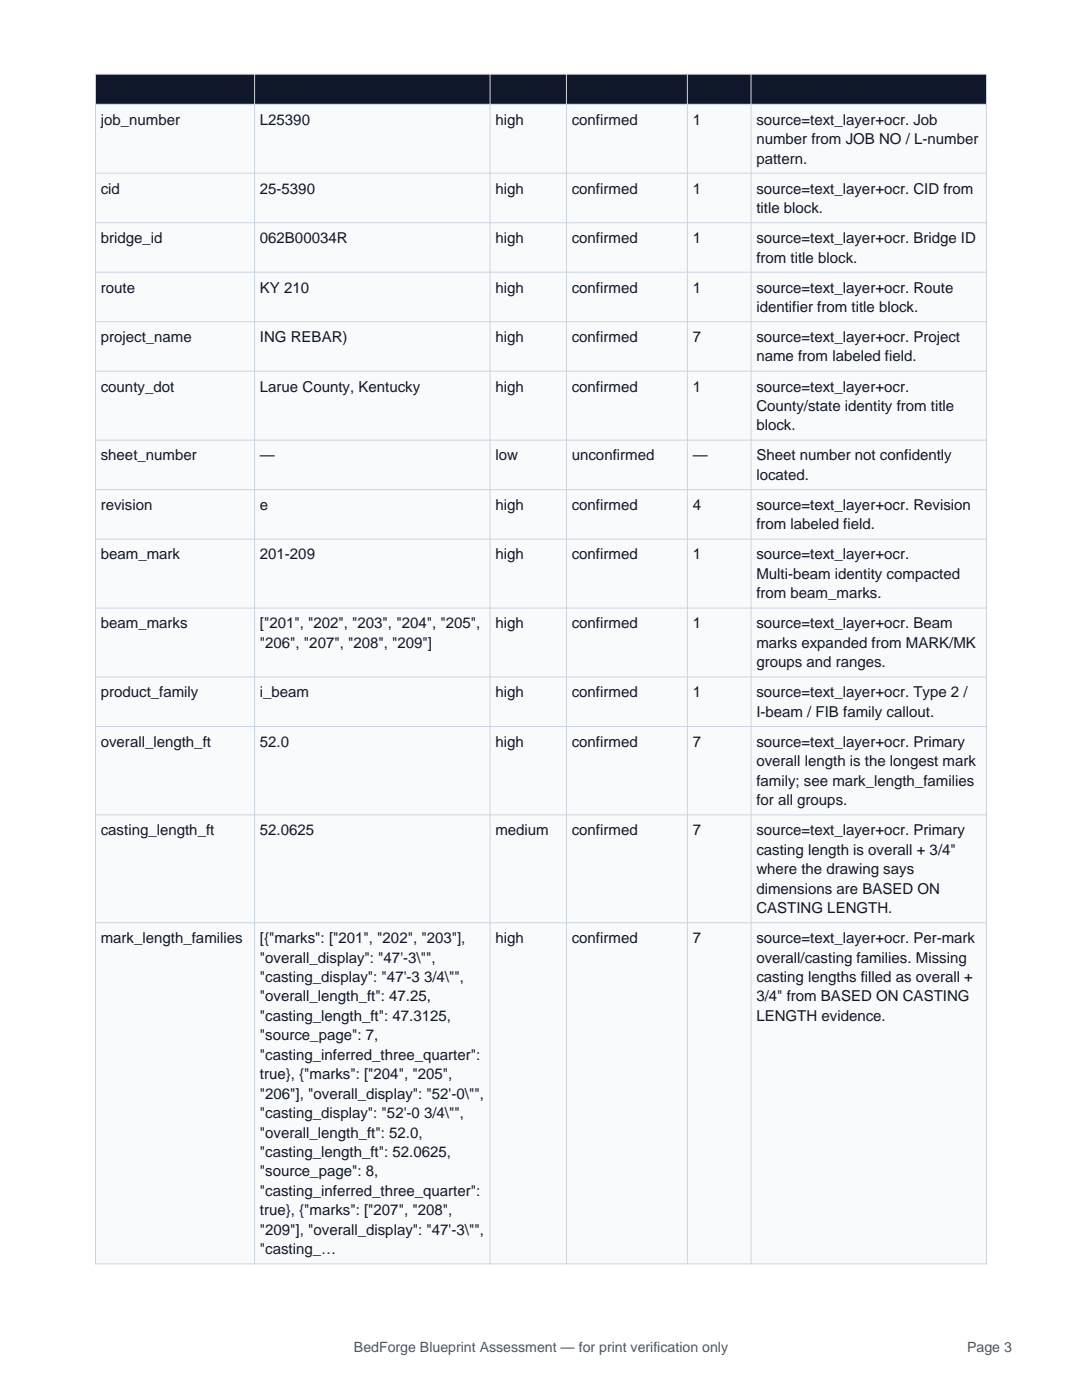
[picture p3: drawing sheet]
<svg xmlns="http://www.w3.org/2000/svg" width="216mm" height="279mm" viewBox="0 0 216 279" stroke-linecap="round" stroke-linejoin="round" font-family="sans-serif">
<defs><g id="words">
<g font-size="3" fill="#111827">
<text x="20.1" y="24.9">job_number</text>
<text x="51.9" y="24.9">L25390</text>
<text x="98.8" y="24.9">high</text>
<text x="114.1" y="24.9">confirmed</text>
<text x="138.2" y="24.9">1</text>
<text x="150.9" y="24.9">source=text_layer+ocr. Job</text>
<text x="150.9" y="28.8">number from JOB NO / L-number</text>
<text x="150.9" y="32.6">pattern.</text>
<text x="20.1" y="38.6">cid</text>
<text x="51.9" y="38.6">25-5390</text>
<text x="98.8" y="38.6">high</text>
<text x="114.1" y="38.6">confirmed</text>
<text x="138.2" y="38.6">1</text>
<text x="150.9" y="38.6">source=text_layer+ocr. CID from</text>
<text x="150.9" y="42.5">title block.</text>
<text x="20.1" y="48.5">bridge_id</text>
<text x="51.9" y="48.5">062B00034R</text>
<text x="98.8" y="48.5">high</text>
<text x="114.1" y="48.5">confirmed</text>
<text x="138.2" y="48.5">1</text>
<text x="150.9" y="48.5">source=text_layer+ocr. Bridge ID</text>
<text x="150.9" y="52.4">from title block.</text>
<text x="20.1" y="58.4">route</text>
<text x="51.9" y="58.4">KY 210</text>
<text x="98.8" y="58.4">high</text>
<text x="114.1" y="58.4">confirmed</text>
<text x="138.2" y="58.4">1</text>
<text x="150.9" y="58.4">source=text_layer+ocr. Route</text>
<text x="150.9" y="62.3">identifier from title block.</text>
<text x="20.1" y="68.3">project_name</text>
<text x="51.9" y="68.3">ING REBAR)</text>
<text x="98.8" y="68.3">high</text>
<text x="114.1" y="68.3">confirmed</text>
<text x="138.2" y="68.3">7</text>
<text x="150.9" y="68.3">source=text_layer+ocr. Project</text>
<text x="150.9" y="72.1">name from labeled field.</text>
<text x="20.1" y="78.1">county_dot</text>
<text x="51.9" y="78.1">Larue County, Kentucky</text>
<text x="98.8" y="78.1">high</text>
<text x="114.1" y="78.1">confirmed</text>
<text x="138.2" y="78.1">1</text>
<text x="150.9" y="78.1">source=text_layer+ocr.</text>
<text x="150.9" y="82">County/state identity from title</text>
<text x="150.9" y="85.9">block.</text>
<text x="20.1" y="91.9">sheet_number</text>
<text x="51.9" y="91.9">—</text>
<text x="98.8" y="91.9">low</text>
<text x="114.1" y="91.9">unconfirmed</text>
<text x="138.2" y="91.9">—</text>
<text x="150.9" y="91.9">Sheet number not confidently</text>
<text x="150.9" y="95.8">located.</text>
<text x="20.1" y="101.8">revision</text>
<text x="51.9" y="101.8">e</text>
<text x="98.8" y="101.8">high</text>
<text x="114.1" y="101.8">confirmed</text>
<text x="138.2" y="101.8">4</text>
<text x="150.9" y="101.8">source=text_layer+ocr. Revision</text>
<text x="150.9" y="105.7">from labeled field.</text>
<text x="20.1" y="111.7">beam_mark</text>
<text x="51.9" y="111.7">201-209</text>
<text x="98.8" y="111.7">high</text>
<text x="114.1" y="111.7">confirmed</text>
<text x="138.2" y="111.7">1</text>
<text x="150.9" y="111.7">source=text_layer+ocr.</text>
<text x="150.9" y="115.5">Multi-beam identity compacted</text>
<text x="150.9" y="119.4">from beam_marks.</text>
<text x="20.1" y="125.4">beam_marks</text>
<text x="51.9" y="125.4">[&quot;201&quot;, &quot;202&quot;, &quot;203&quot;, &quot;204&quot;, &quot;205&quot;,</text>
<text x="98.8" y="125.4">high</text>
<text x="114.1" y="125.4">confirmed</text>
<text x="138.2" y="125.4">1</text>
<text x="150.9" y="125.4">source=text_layer+ocr. Beam</text>
<text x="51.9" y="129.3">&quot;206&quot;, &quot;207&quot;, &quot;208&quot;, &quot;209&quot;]</text>
<text x="150.9" y="129.3">marks expanded from MARK/MK</text>
<text x="150.9" y="133.2">groups and ranges.</text>
<text x="20.1" y="139.2">product_family</text>
<text x="51.9" y="139.2">i_beam</text>
<text x="98.8" y="139.2">high</text>
<text x="114.1" y="139.2">confirmed</text>
<text x="138.2" y="139.2">1</text>
<text x="150.9" y="139.2">source=text_layer+ocr. Type 2 /</text>
<text x="150.9" y="143.1">I-beam / FIB family callout.</text>
<text x="20.1" y="149">overall_length_ft</text>
<text x="51.9" y="149">52.0</text>
<text x="98.8" y="149">high</text>
<text x="114.1" y="149">confirmed</text>
<text x="138.2" y="149">7</text>
<text x="150.9" y="149">source=text_layer+ocr. Primary</text>
<text x="150.9" y="152.9">overall length is the longest mark</text>
<text x="150.9" y="156.8">family; see mark_length_families</text>
<text x="150.9" y="160.7">for all groups.</text>
<text x="20.1" y="166.7">casting_length_ft</text>
<text x="51.9" y="166.7">52.0625</text>
<text x="98.8" y="166.7">medium</text>
<text x="114.1" y="166.7">confirmed</text>
<text x="138.2" y="166.7">7</text>
<text x="150.9" y="166.7">source=text_layer+ocr. Primary</text>
<text x="150.9" y="170.6">casting length is overall + 3/4&quot;</text>
<text x="150.9" y="174.4">where the drawing says</text>
<text x="150.9" y="178.3">dimensions are BASED ON</text>
<text x="150.9" y="182.2">CASTING LENGTH.</text>
<text x="20.1" y="188.2">mark_length_families</text>
<text x="51.9" y="188.2">[{&quot;marks&quot;: [&quot;201&quot;, &quot;202&quot;, &quot;203&quot;],</text>
<text x="98.8" y="188.2">high</text>
<text x="114.1" y="188.2">confirmed</text>
<text x="138.2" y="188.2">7</text>
<text x="150.9" y="188.2">source=text_layer+ocr. Per-mark</text>
<text x="51.9" y="192.1">&quot;overall_display&quot;: &quot;47'-3\&quot;&quot;,</text>
<text x="51.9" y="196">&quot;casting_display&quot;: &quot;47'-3 3/4\&quot;&quot;,</text>
<text x="150.9" y="192.1">overall/casting families. Missing</text>
<text x="150.9" y="196">casting lengths filled as overall +</text>
<text x="51.9" y="199.8">&quot;overall_length_ft&quot;: 47.25,</text>
<text x="51.9" y="203.7">&quot;casting_length_ft&quot;: 47.3125,</text>
<text x="150.9" y="199.8">3/4&quot; from BASED ON CASTING</text>
<text x="150.9" y="203.7">LENGTH evidence.</text>
<text x="51.9" y="207.6">&quot;source_page&quot;: 7,</text>
<text x="51.9" y="211.5">&quot;casting_inferred_three_quarter&quot;:</text>
<text x="51.9" y="215.4">true}, {&quot;marks&quot;: [&quot;204&quot;, &quot;205&quot;,</text>
<text x="51.9" y="219.3">&quot;206&quot;], &quot;overall_display&quot;: &quot;52'-0\&quot;&quot;,</text>
<text x="51.9" y="223.1">&quot;casting_display&quot;: &quot;52'-0 3/4\&quot;&quot;,</text>
<text x="51.9" y="227">&quot;overall_length_ft&quot;: 52.0,</text>
<text x="51.9" y="230.9">&quot;casting_length_ft&quot;: 52.0625,</text>
<text x="51.9" y="234.8">&quot;source_page&quot;: 8,</text>
<text x="51.9" y="238.7">&quot;casting_inferred_three_quarter&quot;:</text>
<text x="51.9" y="242.5">true}, {&quot;marks&quot;: [&quot;207&quot;, &quot;208&quot;,</text>
<text x="51.9" y="246.4">&quot;209&quot;], &quot;overall_display&quot;: &quot;47'-3\&quot;&quot;,</text>
<text x="51.9" y="250.3">&quot;casting_…</text>
</g>
<g font-size="2.8" fill="#475569">
<text x="70.6" y="269.7">BedForge Blueprint Assessment — for print verification only</text>
<text x="193" y="269.7">Page 3</text>
</g>
</g></defs>
<path d="M19 14.8h177.8v6h-177.8z" fill-rule="evenodd" fill="#0f172a"/>
<path d="M19 20.8h177.8v231.4h-177.8z" fill-rule="evenodd" fill="#f8fafc"/>
<g fill="none" stroke="#cbd5e1" stroke-width=".2">
<path d="M19 14.8h177.8v237.4h-177.8zM50.8 14.8v237.4M97.8 14.8v237.4M113 14.8v237.4M137.2 14.8v237.4M149.9 14.8v237.4M19 20.8h177.8M19 34.6h177.8M19 44.4h177.8M19 54.3h177.8M19 64.2h177.8M19 74.1h177.8"/>
<path d="M19 87.8h177.8M19 97.7h177.8M19 107.6h177.8M19 121.4h177.8M19 135.1h177.8M19 145h177.8M19 162.6h177.8M19 184.1h177.8"/>
</g>
<use href="#words"/>
</svg>
